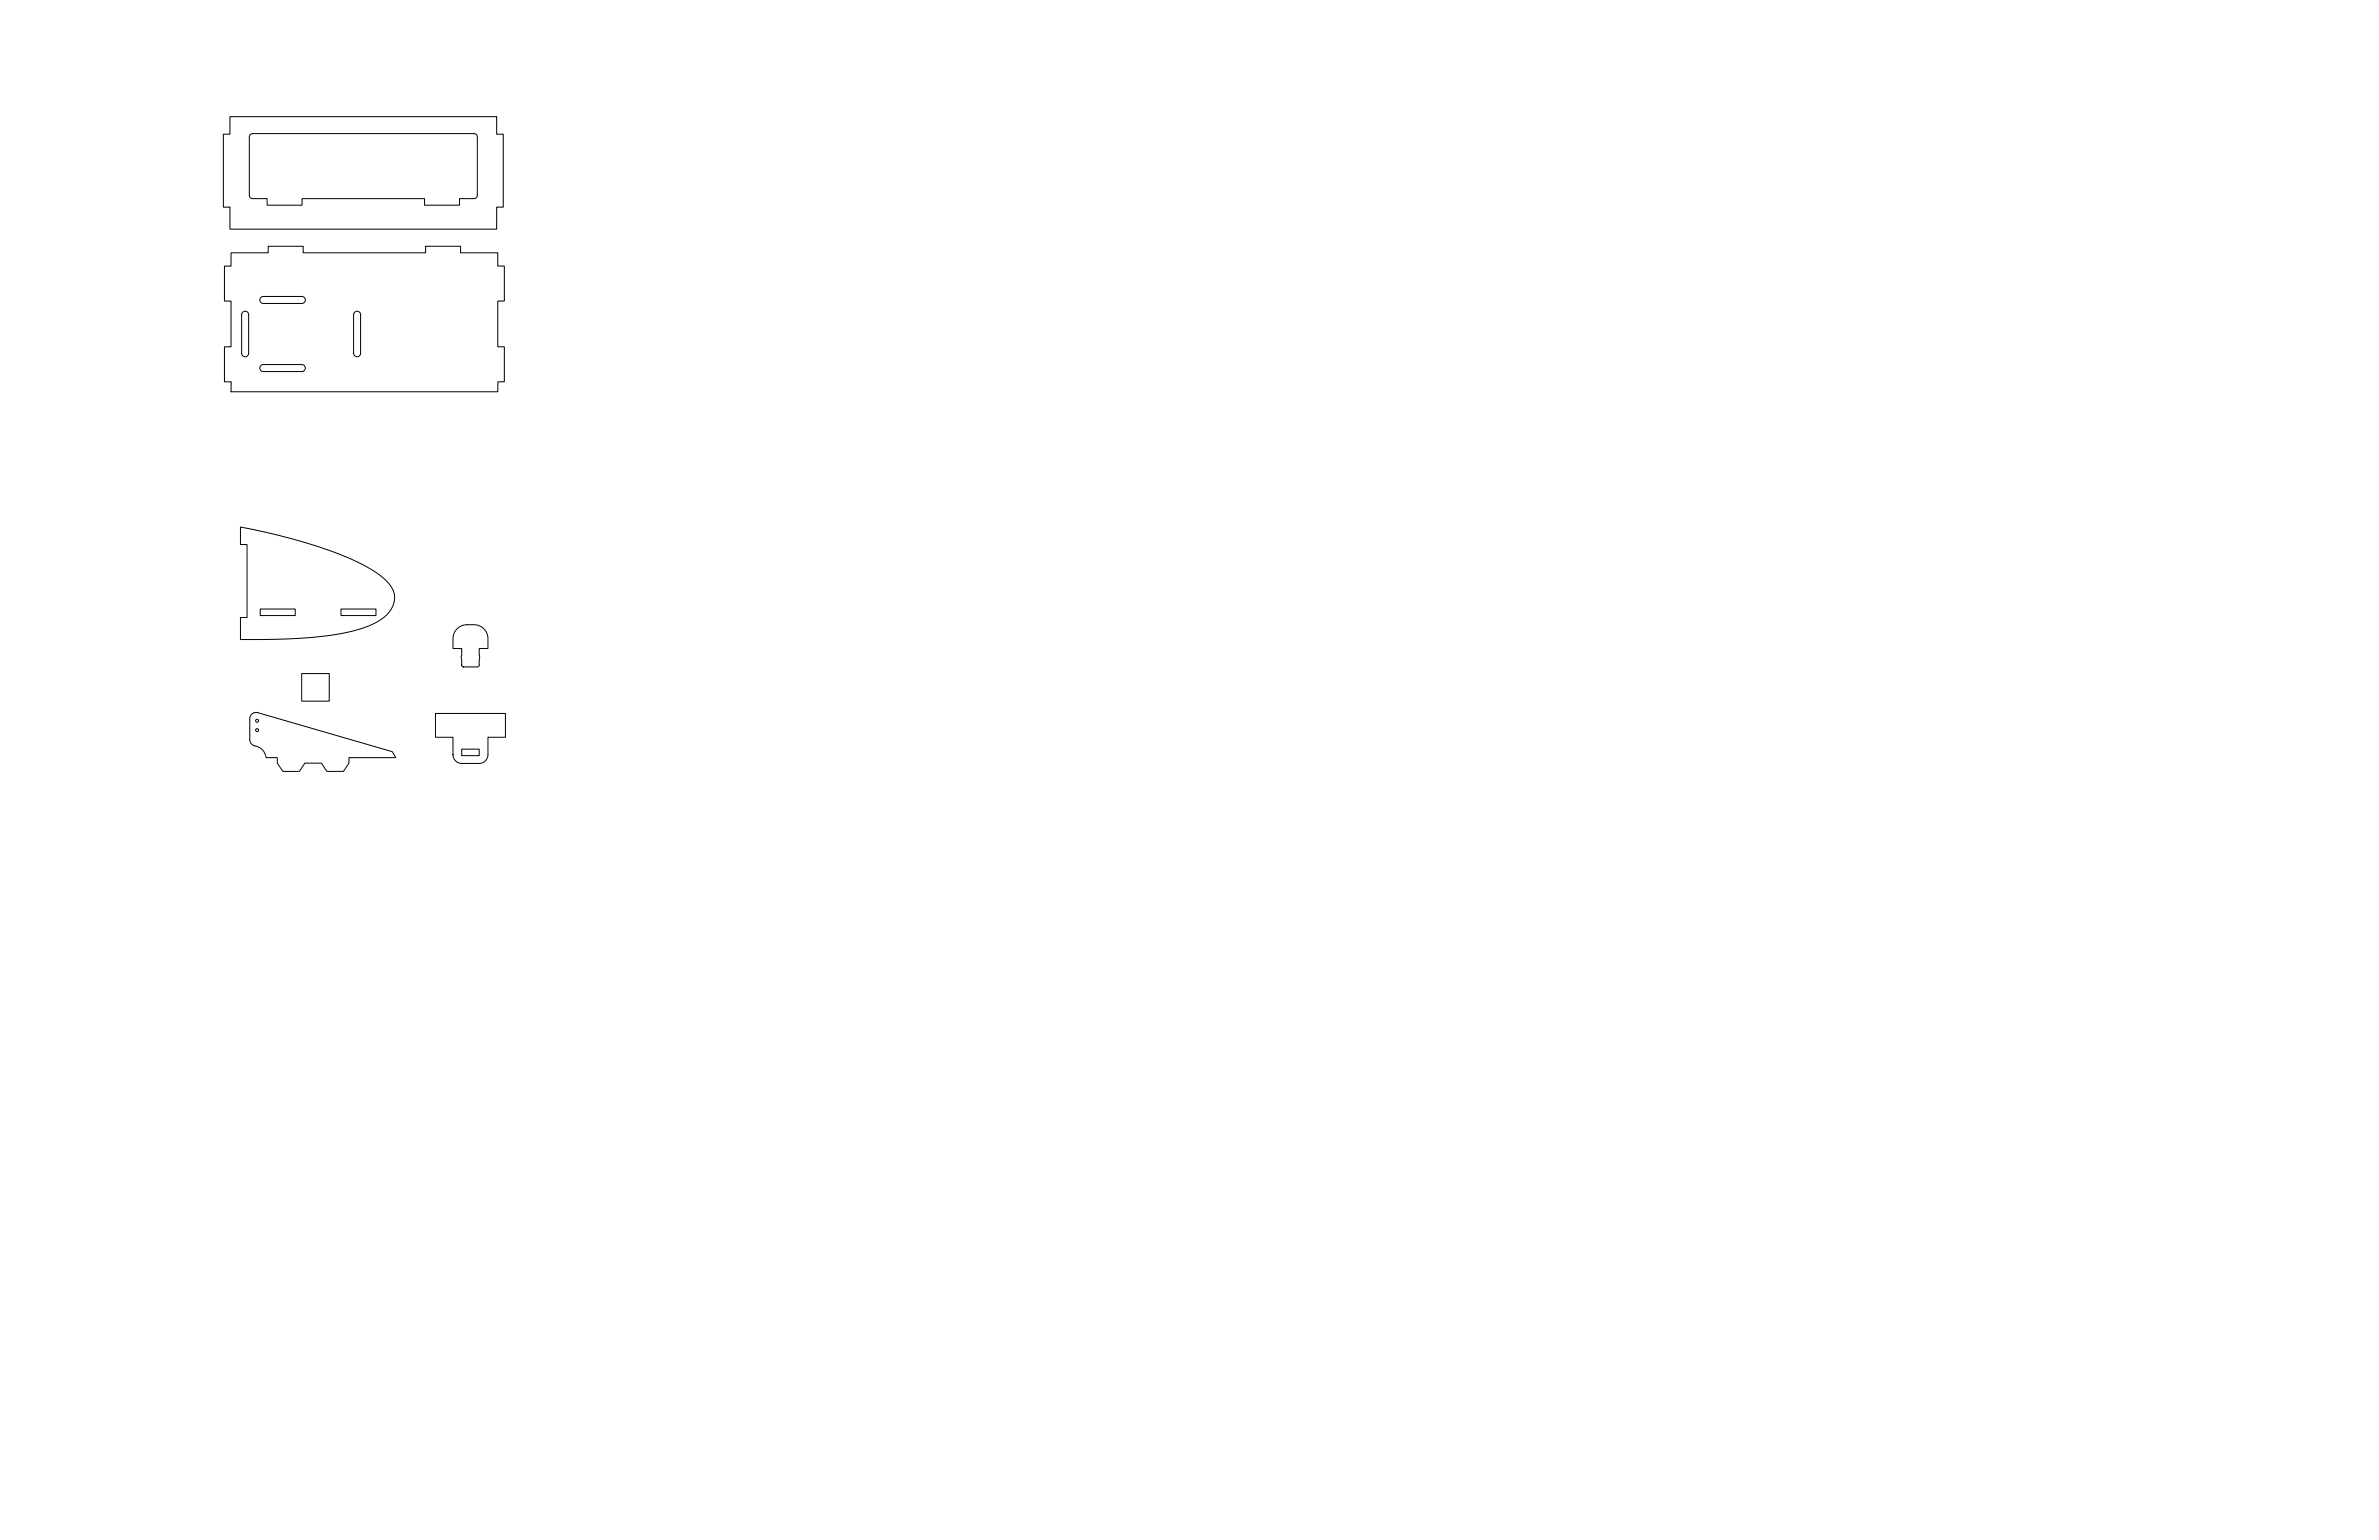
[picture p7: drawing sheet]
<svg xmlns="http://www.w3.org/2000/svg" width="864mm" height="559mm" viewBox="0 0 864 559" stroke-linecap="round" stroke-linejoin="round" font-family="sans-serif">
<!-- layer: Layer 1 -->
<g fill="none" stroke="#000" stroke-width=".36">
<path d="M83.5 42.3h96.8v6.4h2.4v26.5h-2.4v7.9h-96.8v-7.9h-2.4v-26.5h2.4zM91.7 48.5h80.4l.9 .5 .3 .7-.1 21.6-.4 .5-.7 .3h-5.3v2.4h-12.7v-2.4h-44.4v2.4h-12.7v-2.4h-5.3M91.7 48.5l-.7 .2-.5 1v21.2l.5 .9 .7 .3M83.9 91.7h13.5v-2.3h12.7v2.3h44.4v-2.3h12.7v2.3h13.5v4.8h2.4v12.7h-2.4v16.6h2.4v12.7l-2.4 .1v3.6h-96.8v-3.6l-2.4-.1v-12.7h2.4v-16.6h-2.4v-12.7h2.4zM94.8 107.8l.8-.2h14a1.28 1.28 0 0 1 1.2 1.2 1.28 1.28 0 0 1-1.2 1.3h-14a1.28 1.28 0 0 1-1.2-.9 1.28 1.28 0 0 1 .4-1.4zM130.9 114.2v14M130.9 114.2a1.28 1.28 0 0 0-1.3-1.3 1.28 1.28 0 0 0-1.2 1.3v14M87.7 128.2a1.28 1.28 0 0 0 1.3 1.3 1.28 1.28 0 0 0 1.3-1.3M90.3 128.2v-14a1.28 1.28 0 0 0-1.3-1.3 1.28 1.28 0 0 0-1.3 1.3v14M94.8 132.5l.8-.2h14a1.28 1.28 0 0 1 1.2 1.3 1.28 1.28 0 0 1-1.2 1.2h-14a1.28 1.28 0 0 1-1.2-.9 1.28 1.28 0 0 1 .4-1.4zM128.4 128.2a1.28 1.28 0 0 0 1.2 1.3 1.28 1.28 0 0 0 1.3-1.3M87.3 191.2a164.1 164.1 0 0 1 45.9 14.5 21.2 21.2 0 0 1 9.6 8.8 9 9 0 0 1-4.7 10.5 48.4 48.4 0 0 1-20.2 5.8 254.7 254.7 0 0 1-30.6 1.3v-8h2.4v-26.5h-2.4z"/>
<path d="M94.5 221h12.7v2.4h-12.7zM123.8 221h12.7v2.4h-12.7zM165.6 228.5a5.1 5.1 0 0 1 3.9-1.8h2.5a5 5 0 0 1 5.1 5.1v3.5h-3.1l.1 3.2-.3 3.3-5.6 .2-.4-.2-.2-.4v-6.1h-3.2v-3.5a5.1 5.1 0 0 1 1.2-3.3zM91.3 259.3l1-.7h1.3l48.8 14.1 1.3 2.2h-17v2l-2 3h-6l-2-3h-6l-2 3h-6l-2-3v-2h-4.1a4.8 4.8 0 0 0-4-4.2l-1.4-.8-.5-1.5v-7.6zM109.5 244.4h10v10h-10zM158.1 258.9h25.4v8.6h-6.4v6.3a3.2 3.2 0 0 1-3.1 3.2h-6.4a3.2 3.2 0 0 1-3.2-3.2v-6.3h-6.3zM167.6 271.8h6.4v2.4h-6.4z"/>
<circle cx="93.3" cy="264.9" r=".54"/>
<circle cx="93.3" cy="261.6" r=".54"/>
</g>
<path d="M177.1 267.5h.1" fill="none" stroke="#ff0" stroke-width=".36"/>
</svg>
